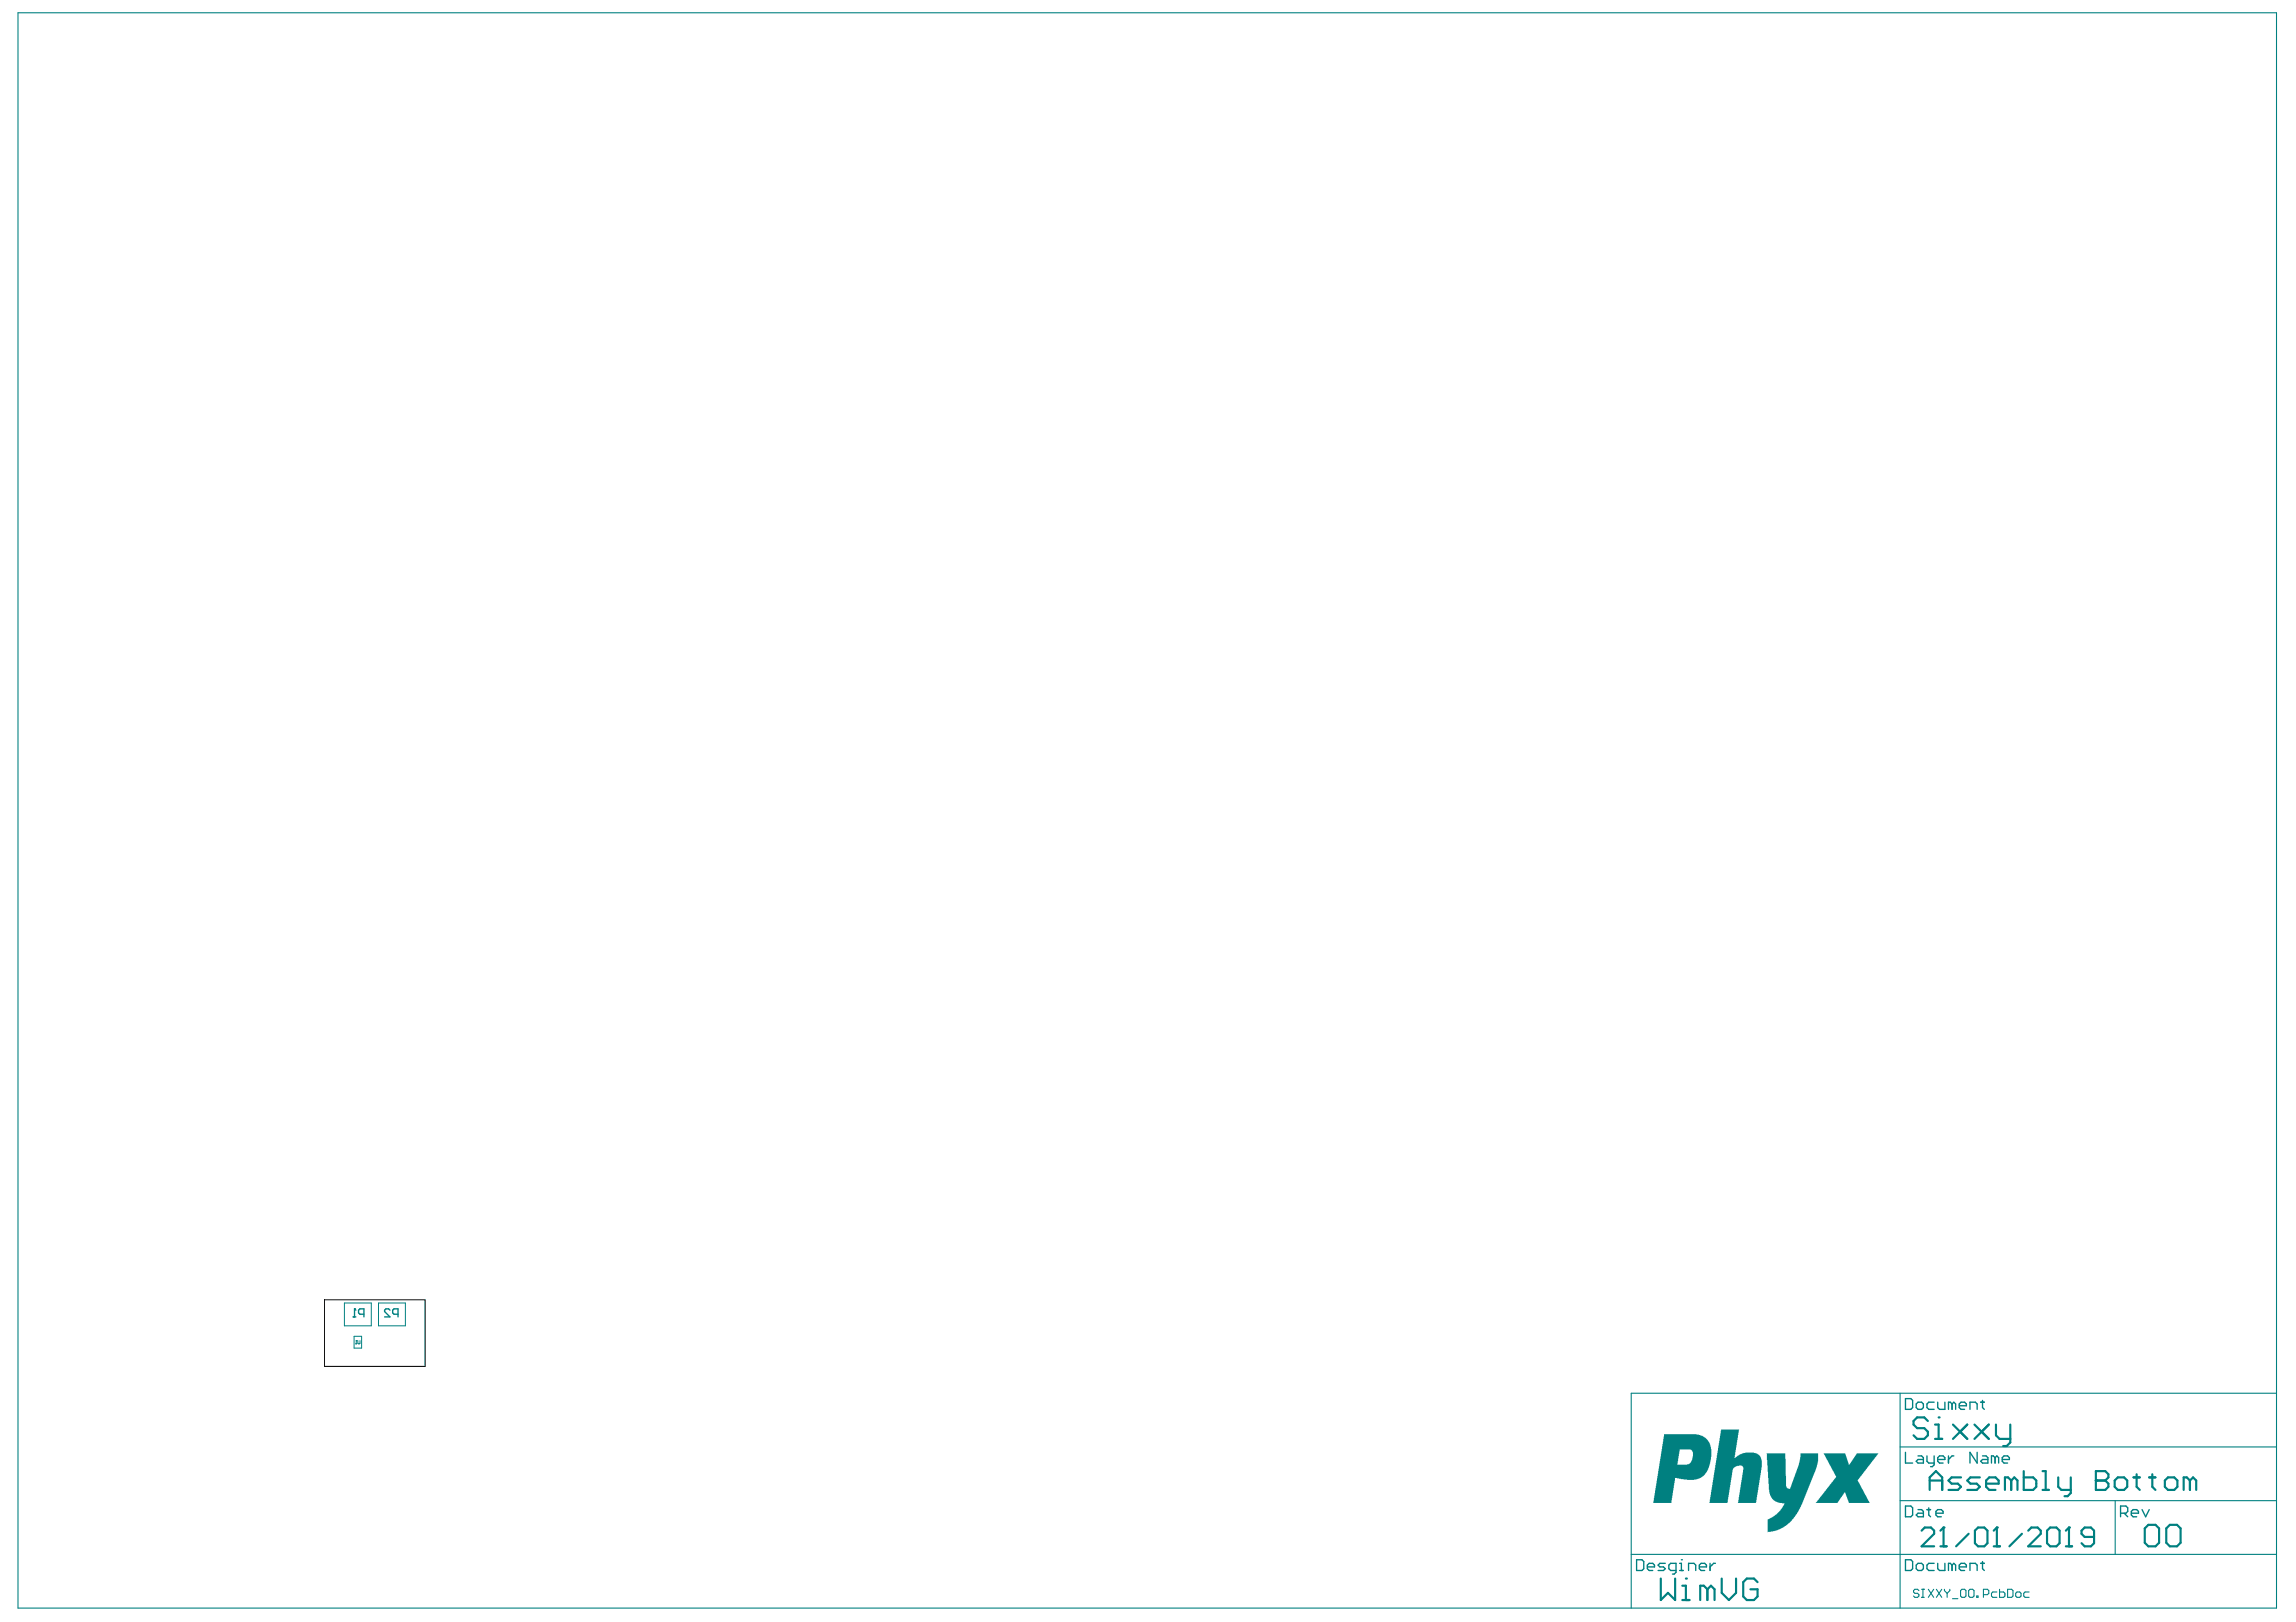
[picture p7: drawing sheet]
<svg xmlns="http://www.w3.org/2000/svg" width="297mm" height="210mm" viewBox="0 0 297 210" stroke-linecap="round" stroke-linejoin="round" font-family="sans-serif">
<path d="M44.6 168.6h3.4v3h-3.4zM45.8 172.9h1v1.6h-1zM46 173.9h.2M46.1 173.5h.1M46.1 173.5v.4M46.1 173.5l.1 .1M46.3 173.5l.1 .4 .2-.1v-.3M49 168.6h3.4v3h-3.4z" fill="none" stroke="#008080" stroke-width=".13"/>
<path d="M45.7 170.4h.3M45.9 169.4h.1M45.9 169.4l.1 .2M45.9 169.4v1M47.1 170.1h-.5l-.2-.2v-.3l.2-.2h.5v1M50.4 169.6l-.1-.2h-.4l-.1 .2v.1l.6 .7h-.6M51.5 170.1h-.5l-.2-.2v-.3l.2-.2h.5v1" fill="none" stroke="#008080" stroke-width=".18"/>
<g fill="none" stroke="#008080" stroke-width=".28">
<path d="M249.6 192.8v-1.6l.9-.8 .8 .8v1.6M249.6 191.6h1.7M253.7 191.2h-1.2l-.4 .4 .4 .4h.8l.4 .4-.4 .4h-1.2M256.1 191.2h-1.2l-.4 .4 .4 .4h.8l.4 .4-.4 .4h-1.2M256.9 192h1.7v-.4l-.4-.4h-.8l-.5 .4v.8l.5 .4h.8M260.2 191.6l-.4-.4h-.4v1.6M260.2 191.6v1.2M260.2 191.6l.4-.4 .4 .4v1.2M261.8 190.4v2.4h1.2l.4-.4v-.8l-.4-.4h-1.2M264.2 192.8h.9M264.2 190.4h.5v2.4M266.3 191.2v1.2l.4 .4h1.2"/>
<path d="M267.9 191.2v2l-.4 .4h-.4M271.1 191.6h.1M271.1 191.6h1.3M271.1 190.4h1.3l.4 .4v.4l-.4 .4 .4 .4v.4l-.4 .4h-1.3zM273.6 191.6l.4-.4h.8l.4 .4v.8l-.4 .4h-.8l-.4-.4zM276 191.2h.8M276.4 190.8v1.6l.4 .4M278 191.2h.9M278.4 190.8v1.6l.5 .4M280.1 191.6l.4-.4h.8l.4 .4v.8l-.4 .4h-.8l-.4-.4zM283.3 191.6l-.4-.4h-.4v1.6M283.3 191.6v1.2"/>
<path d="M283.3 191.6l.4-.4 .4 .4v1.2"/>
</g>
<g fill="#008080">
<path d="M235.9 188.1h2.8l.5 1.4 .2-.1 .8-1.3h2.8l-2.6 3.3a.38 .38 0 0 0 .1 .5l1.4 2.6h-2.7l-.5-1.4h-.1l-.9 1.4h-2.8l2.2-2.8 .2-.3a.34 .34 0 0 0 .1-.5z"/>
<path d="M228.5 188.1h2.5l.1 4.2v.2l.3 .2 .2-.1 1.1-3.1 .2-.9v-.5h2.3v1l-.3 1.3-1.9 4.6-.8 1.3-1 1.1-1 .5-.8 .3-.7 .1v-1.2a.45 .45 0 0 1 .4-.6l.7-.5 .6-.5 .5-1h-.7l-.6-.2-.4-.4-.2-.4-.2-.7z"/>
<path d="M222.7 185h2.3l-.6 3.7 .7-.5 .7-.2h1.3l.4 .2 .3 .4 .1 .4v.9l-.7 4.6h-2.4l.7-4.1a.58 .58 0 0 0-.1-.7h-.7l-.3 .2a.59 .59 0 0 0-.3 .7l-.6 3.9h-2.4z"/>
<path d="M215.3 185.6h4.2l.8 .3 .6 .5 .4 .7 .1 .4v1.4l-.3 .8-.3 .8-.3 .4-.5 .4-.8 .2h-.9l-1.6-.2-.5 3.2h-2.3zM217.3 187.6l-.3 1.9h1.3l.3-.1 .3-.5 .1-.7a.57 .57 0 0 0-.3-.6z"/>
</g>
<g fill="none" stroke="#008080" stroke-width=".14">
<path d="M2.3 1.7h292.2v206.4h-292.2zM245.8 180.3v27.8M245.8 194.2h48.7M245.8 187.2h48.7M273.6 194.2v7M294.5 180.3h-83.5v27.8M211 201.2h83.5M248.3 205.8l-.2-.1h-.4l-.1 .1v.2l.1 .2h.4l.2 .2v.1l-.2 .2h-.4l-.1-.2M248.6 205.7h.3M248.6 206.7h.3M248.8 205.7v1M249.5 205.7l.7 1"/>
<path d="M250.2 205.7l-.7 1M250.5 205.7l.7 1M251.2 205.7l-.7 1M251.6 205.7v.1l.3 .4M251.9 206.2v.5M252.3 205.7v.1l-.4 .4M252.6 206.9h.7M253.6 205.8l.2-.1h.4l.1 .1v.7l-.1 .2h-.4l-.2-.2zM254.7 205.8l.2-.1h.3l.2 .1v.7l-.2 .2h-.3l-.2-.2zM255.7 206.5h.2v.2h-.2zM256.6 206.4h.5l.2-.2v-.4l-.2-.1h-.5v1M258.3 206h-.5l-.2 .2v.3l.2 .2h.5"/>
<path d="M258.7 205.7v1h.5l.2-.2v-.3l-.2-.2h-.5M259.7 205.7h.6l.1 .1v.7l-.1 .2h-.6zM260.8 206.2l.1-.2h.4l.2 .2v.3l-.2 .2h-.4l-.1-.2zM262.5 206h-.5l-.2 .2v.3l.2 .2h.5"/>
</g>
<g fill="none" stroke="#008080" stroke-width=".18">
<path d="M246.5 194.9h.7l.2 .2v1l-.2 .2h-.7zM246.5 181h.7l.2 .2v1l-.2 .2h-.7zM246.5 187.9v1.4h.9M247.9 181.7l.2-.2h.5l.2 .2v.5l-.2 .2h-.5l-.2-.2zM248.1 195.4h.5l.2 .2v.7h-.7l-.2-.2 .2-.3h.7M248.1 188.4h.5l.2 .2v.7h-.7l-.2-.2 .2-.2h.7M249.3 195.4h.5M249.3 188.4v.7l.2 .2h.7M249.5 195.1v1l.3 .2M250.2 181.5h-.7l-.2 .2v.5l.2 .2h.7M250.2 188.4v1.2l-.2 .2h-.2M250.5 195.8h.9v-.2l-.2-.2h-.5l-.2 .2v.5l.2 .2h.5"/>
<path d="M250.7 188.9h.9v-.3l-.2-.2h-.5l-.2 .2v.5l.2 .2h.5M250.7 181.5v.7l.2 .2h.7v-.9M252.1 188.4v.9M252.5 181.7l-.2-.2h-.2v.9M252.5 181.7l.3-.2 .2 .2v.7M252.5 181.7v.7M252.8 188.4h-.3l-.4 .5M253.5 181.9h.9v-.2l-.2-.2h-.5l-.2 .2v.5l.2 .2h.5M254.9 182.4v-.9h.7l.2 .2v.7M255.8 187.9v1.4l-.9-1.4v1.4M256.3 181.5h.4M256.5 188.4h.4l.3 .2v.7h-.7l-.2-.2 .2-.2h.7"/>
<path d="M256.5 181.2v1l.2 .2M258.1 188.6l-.2-.2h-.3v.9M258.1 188.6v.7M258.1 188.6l.2-.2 .3 .2v.7M259 188.9h1v-.3l-.3-.2h-.4l-.3 .2v.5l.3 .2h.4M274.3 195.8h.7l.3-.2v-.5l-.3-.2h-.7v1.4M274.8 195.8l.5 .5M275.7 195.8h1v-.2l-.3-.2h-.4l-.3 .2v.5l.3 .2h.4M277.1 195.4l.5 .9 .5-.9M211.7 201.8h.7l.3 .3v.9l-.3 .2h-.7zM213.1 202.8h.9v-.3l-.2-.2h-.4l-.3 .2v.5l.3 .2h.4M215.4 202.3h-.7l-.2 .2 .2 .3h.5l.2 .2-.2 .2h-.7"/>
<path d="M216.8 203.2h-.7l-.2-.2v-.5l.2-.2h.7v1.2l-.2 .2h-.2M217.3 203.2h.5M217.3 202.3h.2v.9M217.5 201.8h.1M218.5 203.2v-.9h.6l.3 .2v.7M219.8 202.8h1v-.3l-.3-.2h-.4l-.3 .2v.5l.3 .2h.4M221.2 202.3v.9M221.9 202.3h-.2l-.5 .5M246.5 201.8h.7l.2 .3v.9l-.2 .2h-.7zM247.9 202.5l.2-.2h.5l.2 .2v.5l-.2 .2h-.5l-.2-.2zM250.2 202.3h-.7l-.2 .2v.5l.2 .2h.7M250.7 202.3v.7l.2 .2h.7v-.9"/>
<path d="M252.5 202.5l-.2-.2h-.2v.9M252.5 202.5v.7M252.5 202.5l.3-.2 .2 .2v.7M253.5 202.8h.9v-.3l-.2-.2h-.5l-.2 .2v.5l.2 .2h.5M254.9 203.2v-.9h.7l.2 .2v.7M256.3 202.3h.4M256.5 202.1v.9l.2 .2"/>
</g>
<g fill="none" stroke="#008080" stroke-width=".28">
<path d="M248.6 198.1l.4-.4h.8l.4 .4v.4l-1.6 1.6h1.6M249.4 183.9l-.5-.5h-.9l-.4 .5v.5l.4 .4h.9l.5 .5v.4l-.5 .5h-.9l-.4-.5M250.3 186.2h1M250.3 184.4h.5v1.8M250.8 183.4h.1M251.4 197.7h.1M251.4 197.7v2.4M251.4 197.7l-.4 .4M252.7 184.4l1.8 1.8M254.5 184.4l-1.8 1.8M254.7 198.5l-1.6 1.6M255.4 184.4l1.9 1.8"/>
<path d="M255.5 198.1l.4-.4h.8l.4 .4v1.6l-.4 .4h-.8l-.4-.4zM257.3 184.4l-1.9 1.8M258.2 184.4v1.3l.5 .5h1.4M258.3 197.7h.1M258.3 197.7v2.4M258.3 197.7l-.4 .4M260.1 184.4v2.3l-.5 .4h-.5M261.6 198.5l-1.6 1.6M262.4 198.1l.4-.4h.8l.4 .4v.4l-1.6 1.6h1.6M264.8 198.1l.4-.4h.8l.5 .4v1.6l-.5 .4h-.8l-.4-.4zM267.7 197.7h.1M267.7 197.7v2.4"/>
<path d="M267.7 197.7l-.4 .4M270.9 198.9h-1.2l-.4-.4v-.4l.4-.4h.8l.4 .4v1.6l-.4 .4h-.8l-.4-.4M277.5 197.8l.4-.5h1l.4 .5v1.8l-.4 .5h-1l-.4-.5zM280.3 197.8l.4-.5h.9l.5 .5v1.8l-.5 .5h-.9l-.4-.5zM214.9 204.3v2.8l.9-1 .9 1v-2.8M217.6 207.1h1M217.6 205.2h.5v1.9M218.1 204.3h.1M220.9 205.7l-.5-.5h-.4v1.9M220.9 205.7v1.4M220.9 205.7l.5-.5 .4 .5v1.4M222.7 204.3v1.8l1 1 .9-1v-1.8"/>
<path d="M227.4 204.7l-.5-.4h-.9l-.5 .4v1.9l.5 .5h.9l.5-.5v-.9h-.9M251 200.1h.8M257.9 200.1h.8M267.3 200.1h.8"/>
</g>
<path d="M42 168.2h13v8.6h-13z" fill="none" stroke="#000" stroke-width=".13"/>
</svg>
